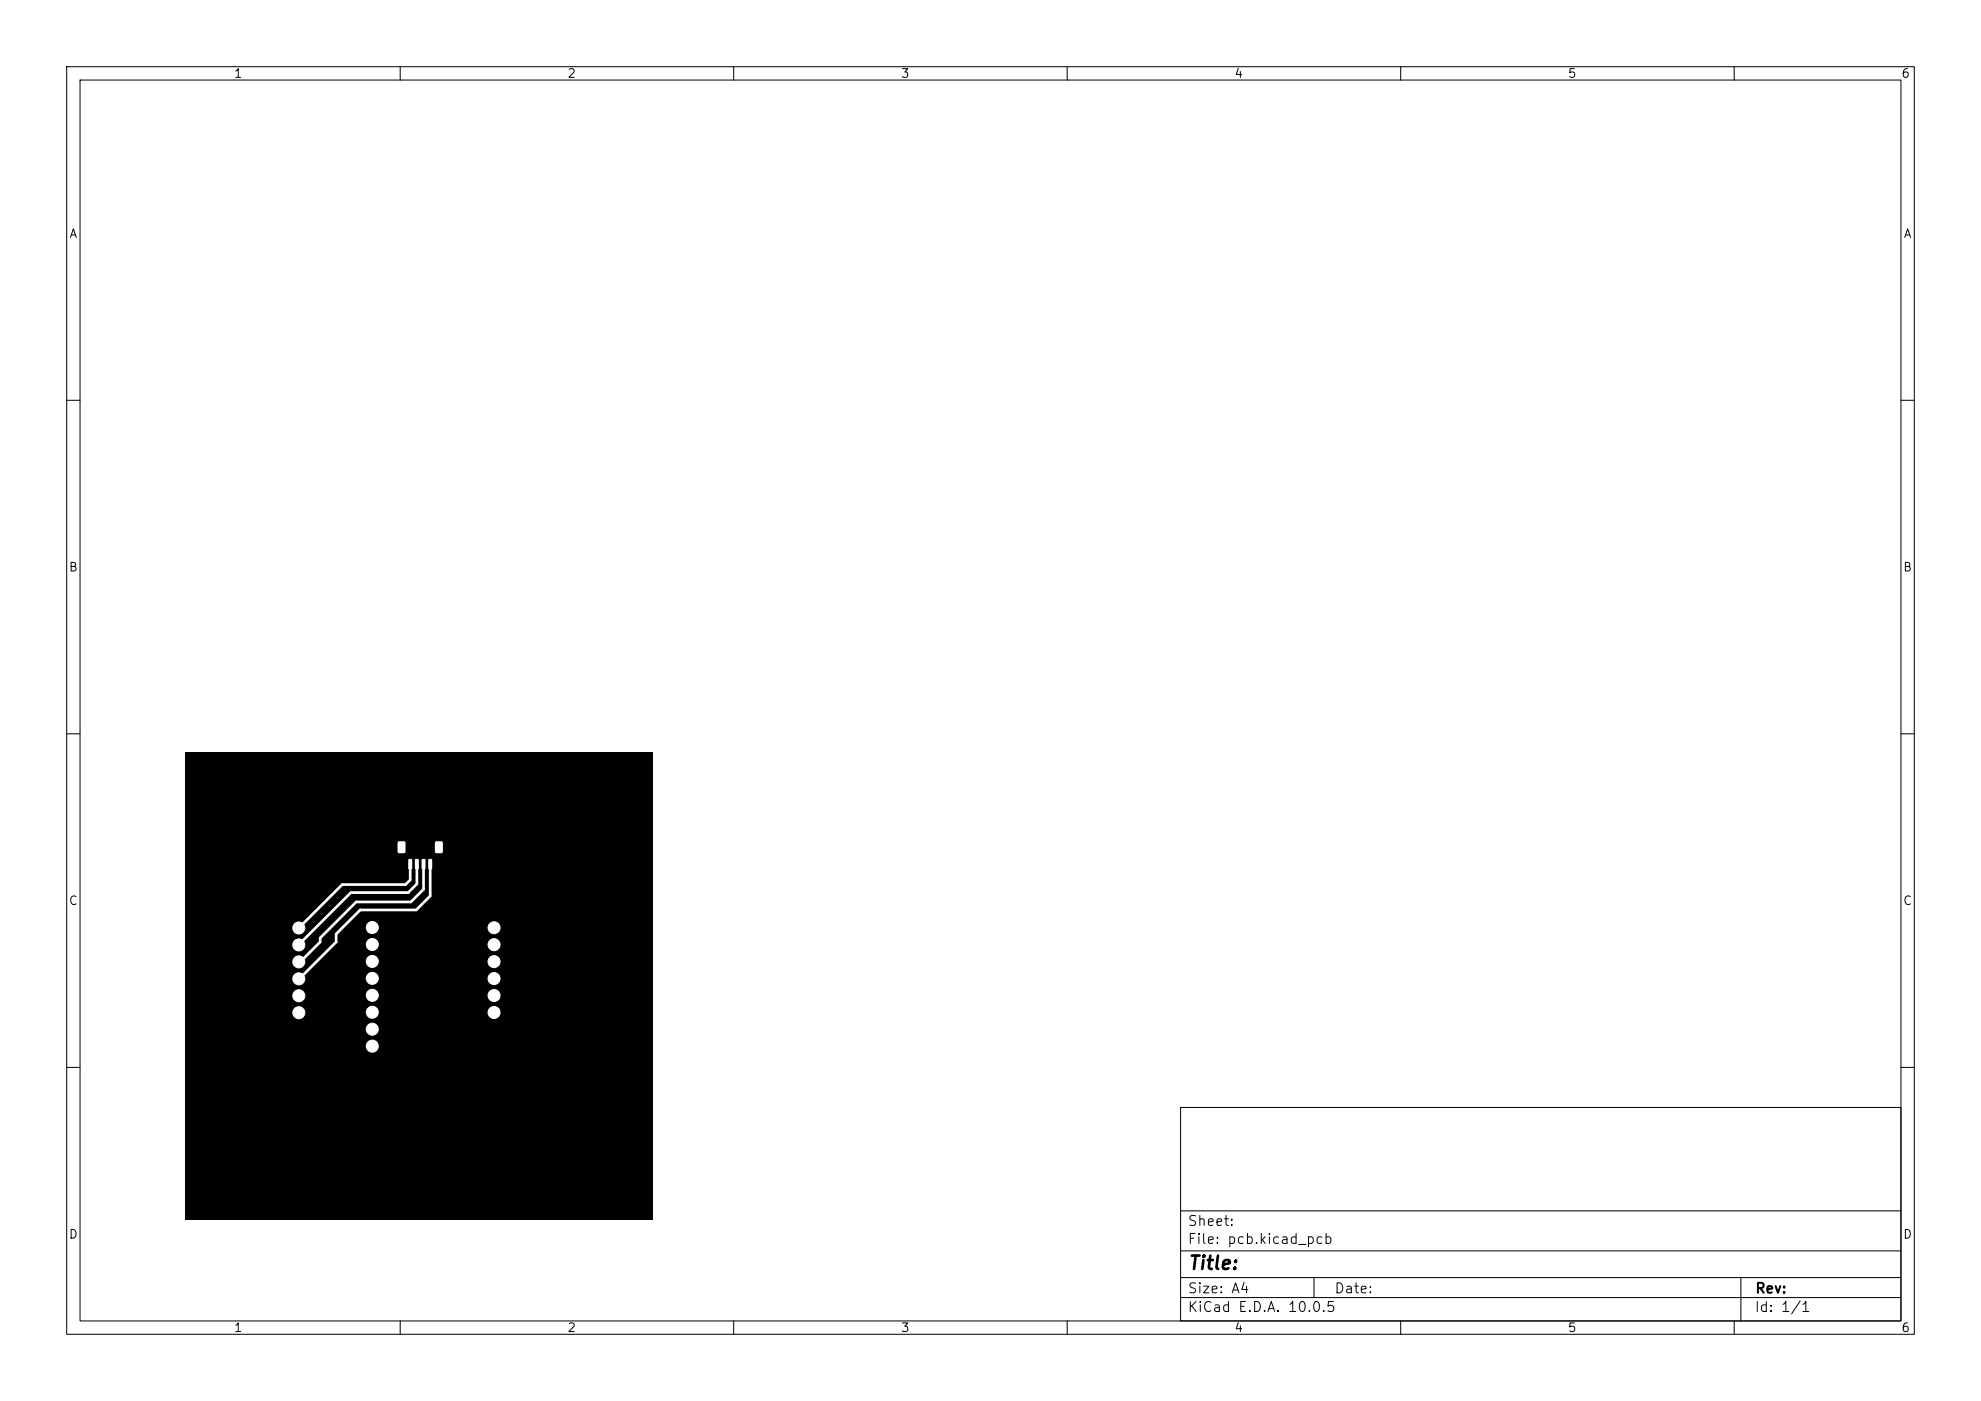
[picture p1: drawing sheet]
<svg xmlns="http://www.w3.org/2000/svg" width="297mm" height="210mm" viewBox="0 0 297 210" stroke-linecap="round" stroke-linejoin="round" font-family="sans-serif">
<defs><g id="words">
<text font-size="2" x="178" y="190.8">Title:</text>
<g font-size="1.5">
<text x="178" y="184.1">Sheet:</text>
<text x="178" y="186.8">File: pcb.kicad_pcb</text>
<text x="178" y="197">KiCad E.D.A. 10.0.5</text>
<text x="178" y="194.2">Size: A4</text>
<text x="200" y="194.2">Date:</text>
<text x="263" y="197">Id: 1/1</text>
<text x="263" y="194.2">Rev:</text>
</g>
<g font-size="1.3">
<text x="35" y="12">1</text>
<text x="85" y="12">2</text>
<text x="135" y="12">3</text>
<text x="185" y="12">4</text>
<text x="235" y="12">5</text>
<text x="285" y="12">6</text>
<text x="10.3" y="36">A</text>
<text x="285.3" y="36">A</text>
<text x="10.2" y="86">B</text>
<text x="285.2" y="86">B</text>
<text x="10.2" y="136">C</text>
<text x="285.2" y="136">C</text>
<text x="10.2" y="186">D</text>
<text x="285.2" y="186">D</text>
<text x="35" y="200">1</text>
<text x="85" y="200">2</text>
<text x="135" y="200">3</text>
<text x="185" y="200">4</text>
<text x="235" y="200">5</text>
<text x="285" y="200">6</text>
</g>
</g></defs>
<g fill="none" stroke="#000" stroke-width=".15">
<path d="M10 10h277v190h-277zM12 12h273v186h-273zM60 10v2M110 10v2M160 10v2M210 10v2M260 10v2M10 60h2M285 60h2M10 110h2M285 110h2M10 160h2"/>
<path d="M177 166h108v32h-108zM285 160h2M60 198v2M110 198v2M160 198v2M177 194.5h108M177 191.5h108M177 187.5h108M177 181.5h108M197 191.5v3M210 198v2M260 198v2"/>
<path d="M261 191.5v6.5"/>
</g>
<path d="M27.8 112.8h70v70.1h-70z" fill="#000"/>
<g fill="#fff" stroke="#fff" stroke-width=".15">
<circle cx="55.8" cy="139" r=".9"/>
<circle cx="55.8" cy="141.6" r=".9"/>
<circle cx="55.8" cy="144.1" r=".9"/>
<circle cx="55.8" cy="146.7" r=".9"/>
<circle cx="55.8" cy="149.2" r=".9"/>
<circle cx="55.8" cy="151.7" r=".9"/>
<circle cx="55.8" cy="154.3" r=".9"/>
<circle cx="55.8" cy="156.8" r=".9"/>
<circle cx="44.8" cy="139.1" r=".9"/>
<circle cx="44.8" cy="141.6" r=".9"/>
<circle cx="44.8" cy="144.2" r=".9"/>
<circle cx="44.8" cy="146.7" r=".9"/>
<circle cx="44.8" cy="149.3" r=".9"/>
<circle cx="44.8" cy="151.8" r=".9"/>
</g>
<g fill="#fff">
<path d="M61.2 128.8h.5h.1v1.4l-.1 .1-.5-.1z"/>
<path d="M62.2 128.8h.4h.2v1.4l-.1 .1-.5-.1z"/>
<path d="M63.2 128.8h.4h.2v1.4l-.1 .1-.5-.1z"/>
<path d="M64.2 128.8h.4h.2v1.4l-.1 .1-.5-.1z"/>
<path d="M59.7 126.2l.8-.1 .3 .2v1.4l-.2 .2h-.8l-.2-.2z"/>
<path d="M65.3 126.2l.8-.1 .3 .2v1.4l-.2 .2h-.8l-.2-.2z"/>
</g>
<g fill="#fff" stroke="#fff" stroke-width=".15">
<circle cx="74.1" cy="139.1" r=".9"/>
<circle cx="74.1" cy="141.6" r=".9"/>
<circle cx="74.1" cy="144.1" r=".9"/>
<circle cx="74.1" cy="146.7" r=".9"/>
<circle cx="74.1" cy="149.2" r=".9"/>
<circle cx="74.1" cy="151.8" r=".9"/>
</g>
<path d="M56.2 139.1h-.5M55.8 141.6h-.1M55.8 144.1l-.1 .1M55.8 146.7h-.1" fill="none" stroke="#fff" stroke-width=".2"/>
<path d="M61.5 129.5v2.4l-.7 .7h-9.5l-6.5 6.5M62.5 129.5v3l-1.3 1.3h-8.6l-7.8 7.8M63.5 129.5v3.8l-1.9 1.9h-8.2l-5.4 5.4v.6l-3 3h-.2M64.5 129.5v4.8l-2.1 2.1h-8.4l-3.6 3.6v1.2l-5.5 5.5M44.8 146.7l.2 .1" fill="none" stroke="#fff" stroke-width=".4"/>
<use href="#words"/>
</svg>
